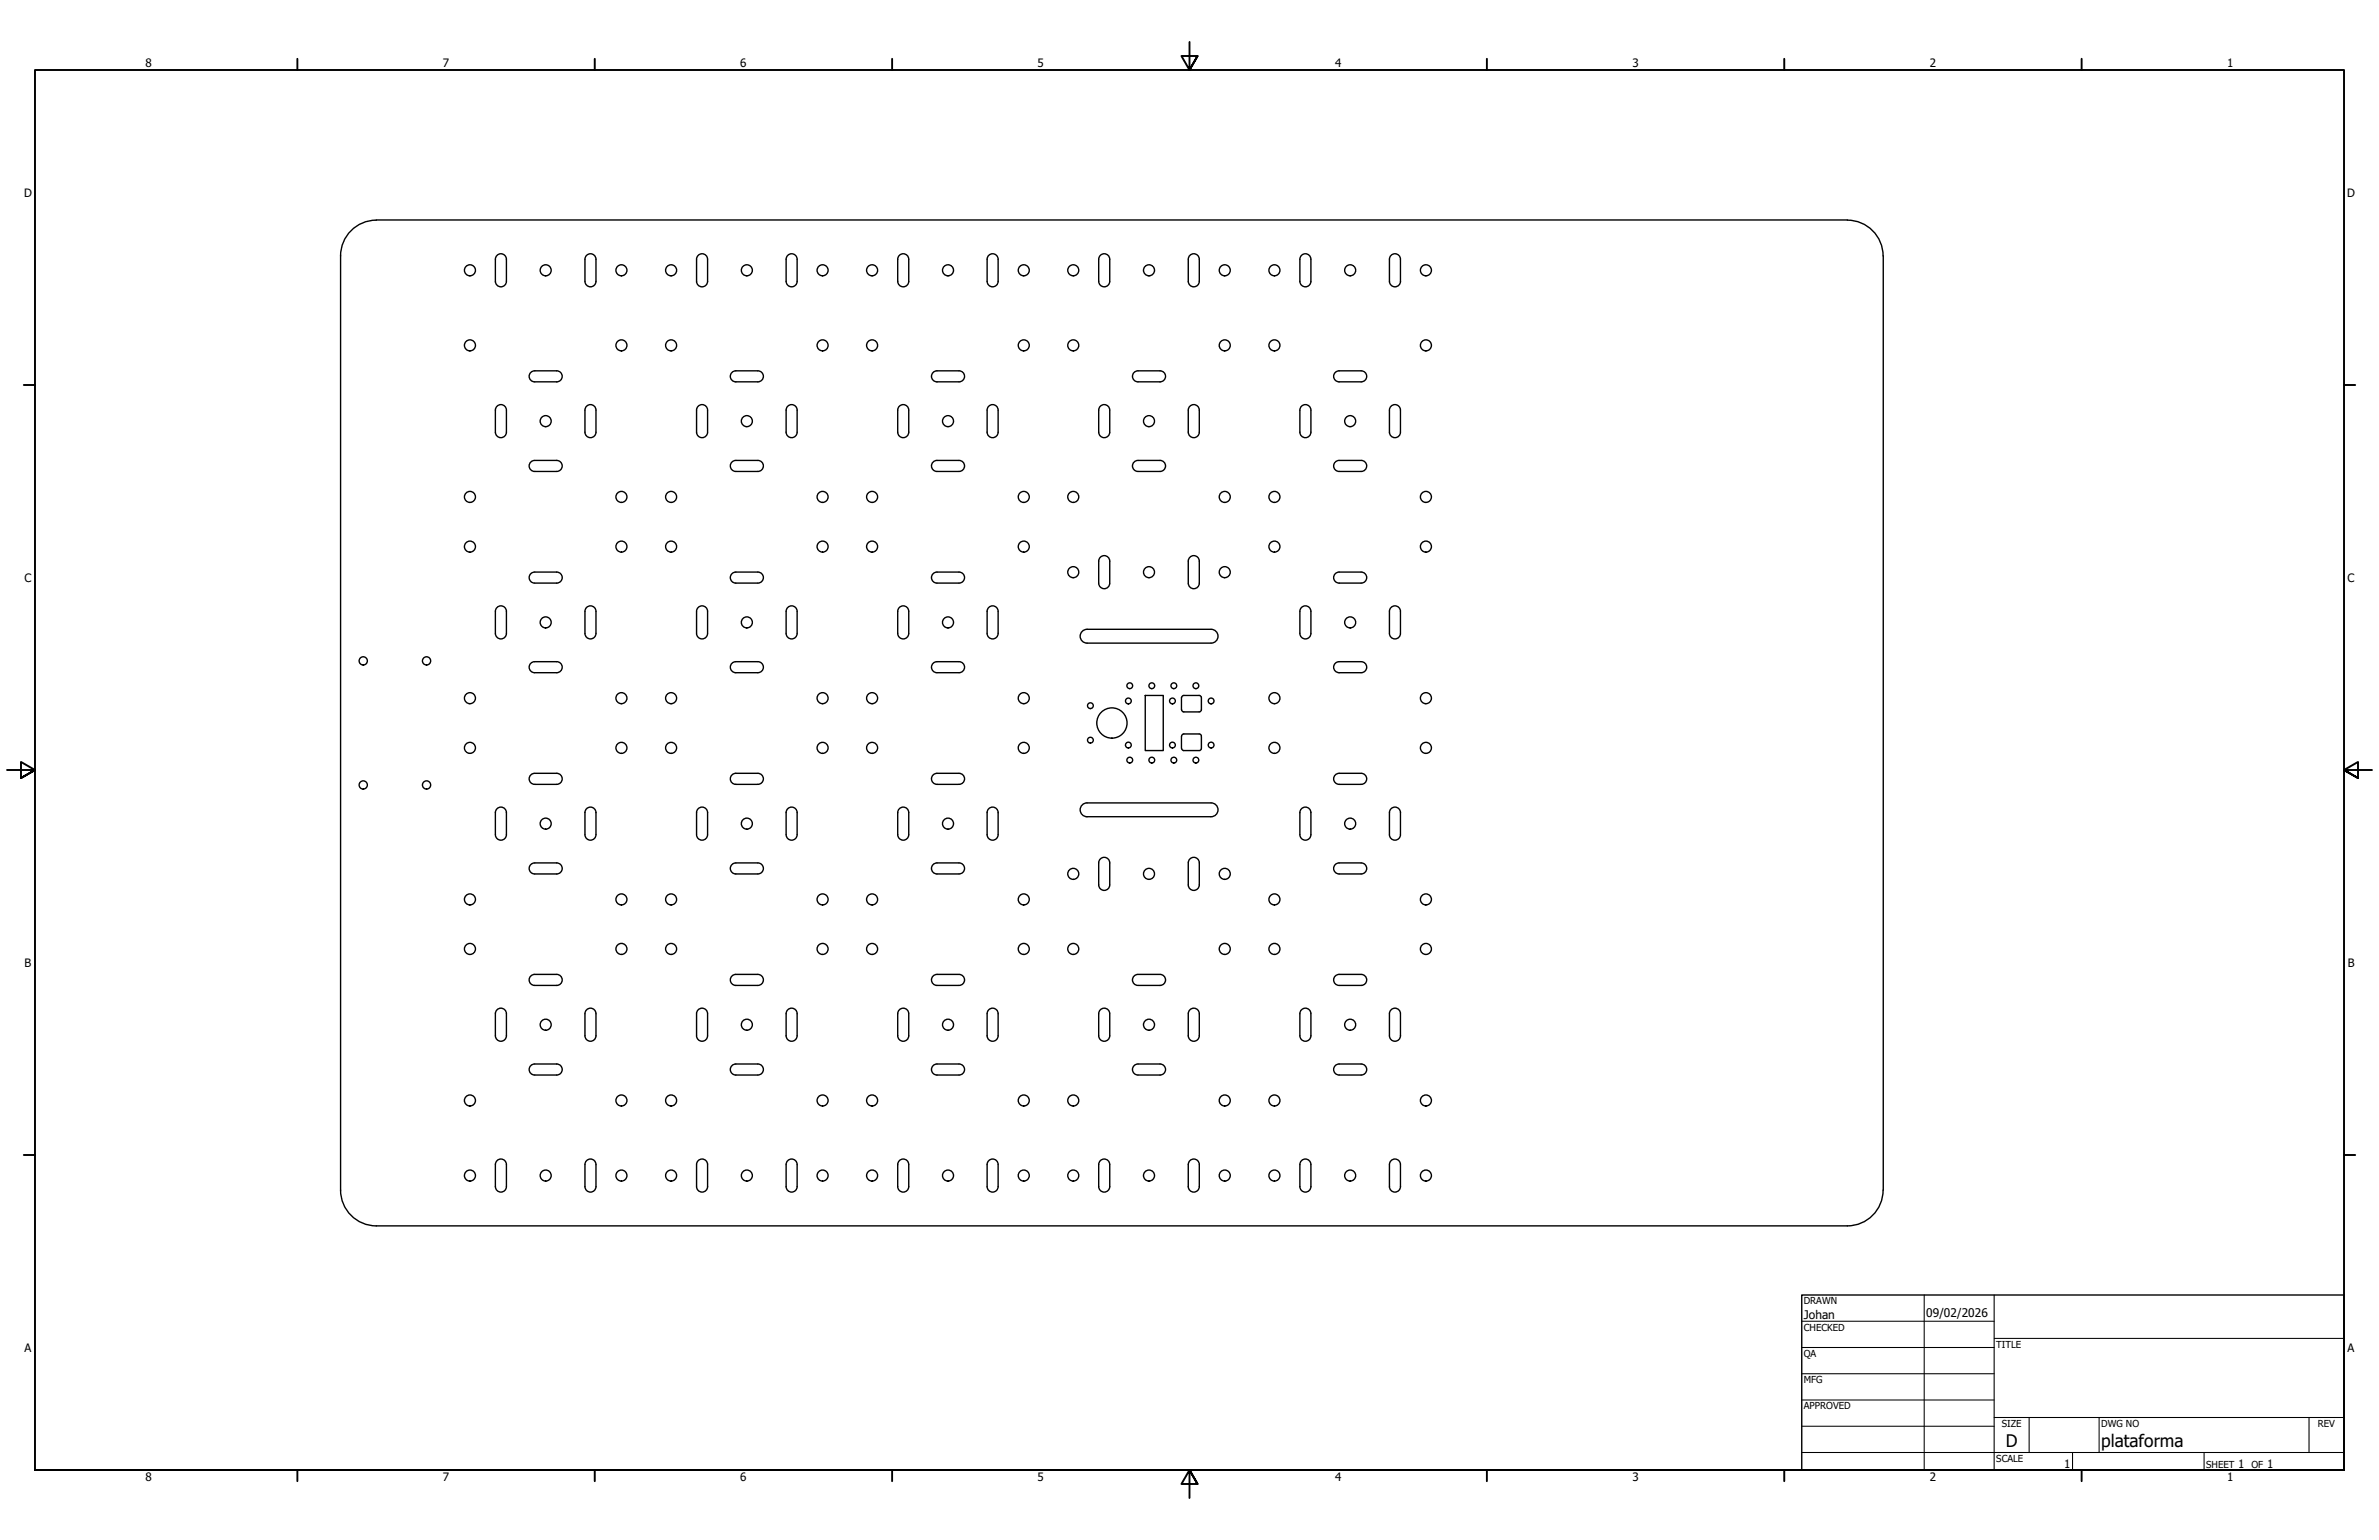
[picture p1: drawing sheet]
<svg xmlns="http://www.w3.org/2000/svg" width="864mm" height="559mm" viewBox="0 0 864 559" stroke-linecap="round" stroke-linejoin="round" font-family="sans-serif">
<defs><g id="words">
<g font-size="6.3">
<text x="728.1" y="524.9">D</text>
<text x="762.8" y="525">plataforma</text>
</g>
<g font-size="4.3">
<text x="654.8" y="478.6">Johan</text>
<text x="699.3" y="478">09/02/2026</text>
</g>
<g font-size="4.2">
<text x="52.8" y="24.4">8</text>
<text x="160.8" y="24.4">7</text>
<text x="268.7" y="24.4">6</text>
<text x="376.7" y="24.4">5</text>
<text x="484.6" y="24.4">4</text>
<text x="592.6" y="24.4">3</text>
<text x="700.5" y="24.4">2</text>
<text x="808.5" y="24.4">1</text>
<text x="8.8" y="71.4">D</text>
<text x="852" y="71.4">D</text>
<text x="8.9" y="211.1">C</text>
<text x="852.2" y="211.1">C</text>
<text x="9" y="350.8">B</text>
<text x="852.2" y="350.8">B</text>
<text x="8.9" y="490.5">A</text>
<text x="852.2" y="490.5">A</text>
<text x="749.3" y="532.6">1</text>
<text x="812.4" y="532.6">1</text>
<text x="823" y="532.6">1</text>
<text x="52.8" y="537.5">8</text>
<text x="160.8" y="537.5">7</text>
<text x="268.7" y="537.5">6</text>
<text x="376.7" y="537.5">5</text>
<text x="484.6" y="537.5">4</text>
<text x="592.6" y="537.5">3</text>
<text x="700.5" y="537.5">2</text>
<text x="808.5" y="537.5">1</text>
</g>
<g font-size="3.5">
<text x="654.8" y="473.2">DRAWN</text>
<text x="654.8" y="482.8">CHECKED</text>
<text x="724.7" y="488.9">TITLE</text>
<text x="654.8" y="492.3">QA</text>
<text x="654.8" y="501.8">MFG</text>
<text x="654.8" y="511.4">APPROVED</text>
<text x="726.7" y="517.7">SIZE</text>
<text x="762.8" y="517.7">DWG NO</text>
<text x="841.4" y="517.7">REV</text>
<text x="724.7" y="530.4">SCALE</text>
<text x="800.9" y="532.6">SHEET</text>
<text x="817.4" y="532.6">OF</text>
</g>
</g></defs>
<!-- layer: Visible (ANSI) -->
<g fill="none" stroke="#000" stroke-width=".51">
<path d="M670.6 79.9a13 13 0 0 1 13 13M670.6 79.8l-534 .1a13 13 0 0 0-13 13v339M180.4 92.7a2 2 0 0 1 2.2-.5 2 2 0 0 1 1.2 1.9v8a2 2 0 0 1-2 2 2 2 0 0 1-2-2v-8zM212.9 92.7a2 2 0 0 1 2.2-.5 2 2 0 0 1 1.2 1.9v8a2 2 0 0 1-1.9 2 2 2 0 0 1-2.1-2v-8zM253.4 92.7a2 2 0 0 1 2.2-.5 2 2 0 0 1 1.3 1.9v8a2 2 0 0 1-2 2 2 2 0 0 1-2-2v-8zM286 92.7a2 2 0 0 1 2.1-.5 2 2 0 0 1 1.3 1.9v8a2 2 0 0 1-2 2 2 2 0 0 1-2-2v-8zM326.5 92.7a2 2 0 0 1 2.2-.5 2 2 0 0 1 1.2 1.9v8a2 2 0 0 1-2 2 2 2 0 0 1-2-2v-8zM358.9 92.7a2 2 0 0 1 2.2-.5 2 2 0 0 1 1.2 1.9v8a2 2 0 0 1-2 2 2 2 0 0 1-2-2v-8zM399.4 92.7a2 2 0 0 1 2.2-.5 2 2 0 0 1 1.2 1.9v8a2 2 0 0 1-2 2 2 2 0 0 1-2-2v-8zM431.9 92.7a2 2 0 0 1 2.2-.5 2 2 0 0 1 1.3 1.9v8a2 2 0 0 1-2 2 2 2 0 0 1-2-2v-8zM472.5 92.7a2 2 0 0 1 2.1-.5 2 2 0 0 1 1.3 1.9v8a2 2 0 0 1-2 2 2 2 0 0 1-2-2v-8zM505 92.7a2 2 0 0 1 2.2-.5 2 2 0 0 1 1.2 1.9v8a2 2 0 0 1-2 2 2 2 0 0 1-2-2v-8z"/>
<path d="M683.6 92.8v339.1M192.7 135.1l1.4-.5h8a2 2 0 0 1 2 2 2 2 0 0 1-2 2h-8a2 2 0 0 1-1.9-1.3 2 2 0 0 1 .5-2.2zM265.7 135.1l1.4-.5h8a2 2 0 0 1 2 2 2 2 0 0 1-2 2h-8a2 2 0 0 1-1.8-1.3 2 2 0 0 1 .4-2.2zM338.7 135.1l1.4-.5h8a2 2 0 0 1 2 2 2 2 0 0 1-2 2h-8a2 2 0 0 1-1.8-1.3 2 2 0 0 1 .4-2.2zM411.7 135.1l1.4-.5h8a2 2 0 0 1 2 2 2 2 0 0 1-2 2h-8a2 2 0 0 1-1.8-1.3 2 2 0 0 1 .4-2.2zM486.1 138.6h8M486.1 134.6h8M486.1 134.6a2 2 0 0 0-2 2 2 2 0 0 0 2 2M494.1 134.6a2 2 0 0 1 2 2 2 2 0 0 1-2 2M180.4 147.4a2 2 0 0 1 2.2-.4 2 2 0 0 1 1.2 1.8v8a2 2 0 0 1-2 2 2 2 0 0 1-2-2v-8zM212.9 147.4a2 2 0 0 1 2.2-.4 2 2 0 0 1 1.2 1.8v8a2 2 0 0 1-2 2 2 2 0 0 1-2-2v-8zM253.4 147.4a2 2 0 0 1 2.2-.4 2 2 0 0 1 1.3 1.8v8a2 2 0 0 1-2 2 2 2 0 0 1-2-2v-8z"/>
<path d="M286 147.4a2 2 0 0 1 2.1-.4 2 2 0 0 1 1.3 1.8v8a2 2 0 0 1-2 2 2 2 0 0 1-2-2v-8zM326.5 147.4a2 2 0 0 1 2.2-.4 2 2 0 0 1 1.2 1.8v8a2 2 0 0 1-2 2 2 2 0 0 1-2-2v-8zM358.9 147.4a2 2 0 0 1 2.2-.4 2 2 0 0 1 1.2 1.8v8a2 2 0 0 1-2 2 2 2 0 0 1-2-2v-8zM399.4 147.4a2 2 0 0 1 2.2-.4 2 2 0 0 1 1.2 1.8v8a2 2 0 0 1-2 2 2 2 0 0 1-2-2v-8zM431.9 147.4a2 2 0 0 1 2.2-.4 2 2 0 0 1 1.3 1.8v8a2 2 0 0 1-2 2 2 2 0 0 1-2-2v-8zM472.5 147.4a2 2 0 0 1 2.1-.4 2 2 0 0 1 1.3 1.8v8a2 2 0 0 1-2 2 2 2 0 0 1-2-2v-8zM505 147.4a2 2 0 0 1 2.2-.4 2 2 0 0 1 1.2 1.8v8a2 2 0 0 1-2 2 2 2 0 0 1-2-2v-8zM192.7 167.7l1.4-.6h8a2 2 0 0 1 2 2 2 2 0 0 1-2 2h-8a2 2 0 0 1-1.9-1.3 2 2 0 0 1 .5-2.1zM265.7 167.7l1.4-.6h8a2 2 0 0 1 2 2 2 2 0 0 1-2 2h-8a2 2 0 0 1-1.8-1.3 2 2 0 0 1 .4-2.1zM338.7 167.7l1.4-.6h8a2 2 0 0 1 2 2 2 2 0 0 1-2 2h-8a2 2 0 0 1-1.8-1.3 2 2 0 0 1 .4-2.1zM411.7 167.7l1.4-.6h8a2 2 0 0 1 2 2 2 2 0 0 1-2 2h-8a2 2 0 0 1-1.8-1.3 2 2 0 0 1 .4-2.1zM486.1 171.1h8"/>
<path d="M486.1 167.1h8M486.1 167.1a2 2 0 0 0-2 2 2 2 0 0 0 2 2M494.1 167.1a2 2 0 0 1 2 2 2 2 0 0 1-2 2M192.7 208.2l1.4-.6h8a2 2 0 0 1 2 2 2 2 0 0 1-2 2h-8a2 2 0 0 1-1.9-1.3 2 2 0 0 1 .5-2.1zM265.7 208.2l1.4-.6h8a2 2 0 0 1 2 2 2 2 0 0 1-2 2h-8a2 2 0 0 1-1.8-1.3 2 2 0 0 1 .4-2.1zM338.7 208.2l1.4-.6h8a2 2 0 0 1 2 2 2 2 0 0 1-2 2h-8a2 2 0 0 1-1.8-1.3 2 2 0 0 1 .4-2.1zM398.8 203.6a2 2 0 0 1 2-2 2 2 0 0 1 2 2M398.8 203.6v8M398.8 211.6a2 2 0 0 0 2 2 2 2 0 0 0 2-2M402.8 203.6v8M431.4 211.6a2 2 0 0 0 2 2 2 2 0 0 0 2-2M431.4 203.6a2 2 0 0 1 2-2 2 2 0 0 1 2 2"/>
<path d="M431.4 203.6v8M435.4 203.6v8M486.1 211.6h8M486.1 207.6h8M486.1 207.6a2 2 0 0 0-2 2 2 2 0 0 0 2 2M494.1 207.6a2 2 0 0 1 2 2 2 2 0 0 1-2 2M179.8 229.8a2 2 0 0 0 2 2 2 2 0 0 0 2-2M179.8 221.8a2 2 0 0 1 2-2 2 2 0 0 1 2 2M179.8 221.9v7.9M183.8 221.9v7.9M212.3 229.8a2 2 0 0 0 2 2 2 2 0 0 0 2-2M212.3 221.8a2 2 0 0 1 2-2 2 2 0 0 1 2 2"/>
<path d="M212.3 221.9v7.9M216.3 221.9v7.9M252.9 229.8a2 2 0 0 0 2 2 2 2 0 0 0 2-2M252.9 221.8a2 2 0 0 1 2-2 2 2 0 0 1 2 2M252.9 221.9v7.9M256.9 221.9v7.9M285.4 229.8a2 2 0 0 0 2 2 2 2 0 0 0 2-2M285.4 221.8a2 2 0 0 1 2-2 2 2 0 0 1 2 2M285.4 221.9v7.9M289.4 221.9v7.9M325.9 229.8a2 2 0 0 0 2 2 2 2 0 0 0 2-2M325.9 221.8a2 2 0 0 1 2-2 2 2 0 0 1 2 2"/>
<path d="M325.9 221.9v7.9M329.9 221.9v7.9M358.3 229.8a2 2 0 0 0 2 2 2 2 0 0 0 2-2M358.3 221.8a2 2 0 0 1 2-2 2 2 0 0 1 2 2M358.3 221.9v7.9M362.3 221.9v7.9M393.1 228.9l1.5-.6h45a2.51 2.51 0 0 1 2.6 2.6 2.51 2.51 0 0 1-2.6 2.5h-45a2.51 2.51 0 0 1-2.3-1.7 2.51 2.51 0 0 1 .8-2.8zM471.9 221.9v7.9M471.9 229.8a2 2 0 0 0 2 2 2 2 0 0 0 2-2M471.9 221.8a2 2 0 0 1 2-2 2 2 0 0 1 2 2M475.9 221.9v7.9M504.4 229.8a2 2 0 0 0 2 2 2 2 0 0 0 2-2"/>
<path d="M504.4 221.8a2 2 0 0 1 2-2 2 2 0 0 1 2 2M504.4 221.9v7.9M508.4 221.9v7.9M192.7 240.7l1.4-.6h8a2 2 0 0 1 2 2 2 2 0 0 1-2 2h-8a2 2 0 0 1-1.9-1.2 2 2 0 0 1 .5-2.2zM265.7 240.7l1.4-.6h8a2 2 0 0 1 2 2 2 2 0 0 1-2 2h-8a2 2 0 0 1-1.8-1.2 2 2 0 0 1 .4-2.2zM338.7 240.7l1.4-.6h8a2 2 0 0 1 2 2 2 2 0 0 1-2 2h-8a2 2 0 0 1-1.8-1.2 2 2 0 0 1 .4-2.2zM415.7 252.3h6.6v20.1h-6.6zM428.9 253.1v4.5M428.9 257.5l.3 .6 .5 .2h5.6M435.3 252.3h-5.6l-.5 .3-.3 .5M435.3 252.3l.6 .3 .2 .5v4.5l-.2 .5-.6 .2M486.1 244.1h8"/>
<path d="M486.1 240.1h8M486.1 240.1a2 2 0 0 0-2 2 2 2 0 0 0 2 2M494.1 240.1a2 2 0 0 1 2 2 2 2 0 0 1-2 2M428.9 267.1v4.4M428.9 271.6l.3 .5 .5 .3h5.6M435.3 266.3h-5.6l-.5 .3-.3 .5M435.3 266.3l.6 .3 .2 .5M436.1 267.1v4.5l-.2 .5-.6 .3M180.4 293.4a2 2 0 0 1 2.2-.4 2 2 0 0 1 1.2 1.8v8.1a2 2 0 0 1-2 2 2 2 0 0 1-2-2v-8zM192.7 281.2l1.4-.6h8a2 2 0 0 1 2 2 2 2 0 0 1-2 2h-8a2 2 0 0 1-1.9-1.2 2 2 0 0 1 .5-2.2zM212.9 293.4a2 2 0 0 1 2.2-.4 2 2 0 0 1 1.2 1.8v8.1a2 2 0 0 1-2 2 2 2 0 0 1-2-2v-8zM253.4 293.4a2 2 0 0 1 2.2-.4 2 2 0 0 1 1.3 1.8v8.1a2 2 0 0 1-2 2 2 2 0 0 1-2-2v-8z"/>
<path d="M265.7 281.2l1.4-.6h8a2 2 0 0 1 2 2 2 2 0 0 1-2 2h-8a2 2 0 0 1-1.8-1.2 2 2 0 0 1 .4-2.2zM286 293.4a2 2 0 0 1 2.1-.4 2 2 0 0 1 1.3 1.8v8.1a2 2 0 0 1-2 2 2 2 0 0 1-2-2v-8zM326.5 293.4a2 2 0 0 1 2.1-.4 2 2 0 0 1 1.3 1.8v8.1a2 2 0 0 1-2 2 2 2 0 0 1-2-2v-8zM338.7 281.2l1.4-.6h8a2 2 0 0 1 2 2 2 2 0 0 1-2 2h-8a2 2 0 0 1-1.8-1.2 2 2 0 0 1 .4-2.2zM358.9 293.4a2 2 0 0 1 2.2-.4 2 2 0 0 1 1.2 1.8v8.1a2 2 0 0 1-2 2 2 2 0 0 1-2-2v-8zM393.1 291.9l1.5-.6h45a2.51 2.51 0 0 1 2.6 2.6 2.51 2.51 0 0 1-2.6 2.5h-45a2.51 2.51 0 0 1-2.3-1.7 2.51 2.51 0 0 1 .8-2.8zM472.5 293.4a2 2 0 0 1 2.1-.4 2 2 0 0 1 1.3 1.8v8.1a2 2 0 0 1-2 2 2 2 0 0 1-2-2v-8zM486.1 284.6h8M486.1 280.6h8M486.1 280.6a2 2 0 0 0-2 2 2 2 0 0 0 2 2M494.1 280.6a2 2 0 0 1 2 2 2 2 0 0 1-2 2M505 293.4a2 2 0 0 1 2.1-.4 2 2 0 0 1 1.3 1.8v8.1a2 2 0 0 1-2 2 2 2 0 0 1-2-2v-8z"/>
<path d="M192.7 313.7l1.4-.6h8a2 2 0 0 1 2 2 2 2 0 0 1-2 2h-8a2 2 0 0 1-1.9-1.2 2 2 0 0 1 .5-2.2zM265.7 313.7l1.4-.6h8a2 2 0 0 1 2 2 2 2 0 0 1-2 2h-8a2 2 0 0 1-1.8-1.2 2 2 0 0 1 .4-2.2zM338.7 313.7l1.4-.6h8a2 2 0 0 1 2 2 2 2 0 0 1-2 2h-8a2 2 0 0 1-1.8-1.2 2 2 0 0 1 .4-2.2zM399.4 311.7a2 2 0 0 1 2.2-.5 2 2 0 0 1 1.2 1.9v8a2 2 0 0 1-1.9 2 2 2 0 0 1-2.1-2v-8zM431.9 311.7a2 2 0 0 1 2.2-.5 2 2 0 0 1 1.3 1.9v8a2 2 0 0 1-2 2 2 2 0 0 1-2-2v-8zM486.1 317.1h8M486.1 313.1h8M486.1 313.1a2 2 0 0 0-2 2 2 2 0 0 0 2 2M494.1 313.1a2 2 0 0 1 2 2 2 2 0 0 1-2 2M192.7 354.2l1.4-.6h8a2 2 0 0 1 2 2 2 2 0 0 1-2 2h-8a2 2 0 0 1-1.9-1.3 2 2 0 0 1 .5-2.1zM265.7 354.2l1.4-.6h8a2 2 0 0 1 2 2 2 2 0 0 1-2 2h-8a2 2 0 0 1-1.8-1.3 2 2 0 0 1 .4-2.1zM338.7 354.2l1.4-.6h8a2 2 0 0 1 2 2 2 2 0 0 1-2 2h-8a2 2 0 0 1-1.8-1.3 2 2 0 0 1 .4-2.1z"/>
<path d="M411.7 354.2l1.4-.6h8a2 2 0 0 1 2 2 2 2 0 0 1-2 2h-8a2 2 0 0 1-1.8-1.3 2 2 0 0 1 .4-2.1zM486.1 357.6h8M486.1 353.6h8M486.1 353.6a2 2 0 0 0-2 2 2 2 0 0 0 2 2M494.1 353.6a2 2 0 0 1 2 2 2 2 0 0 1-2 2M179.8 375.8a2 2 0 0 0 2 2 2 2 0 0 0 2-2M179.8 375.9v-8.1a2 2 0 0 1 2-2 2 2 0 0 1 2 2v8.1M212.3 375.8a2 2 0 0 0 2 2 2 2 0 0 0 2-2M212.3 375.9v-8.1a2 2 0 0 1 2-2 2 2 0 0 1 2 2v8.1M252.9 375.8a2 2 0 0 0 2 2 2 2 0 0 0 2-2M252.9 375.9v-8.1a2 2 0 0 1 2-2 2 2 0 0 1 2 2v8.1M285.4 375.8a2 2 0 0 0 2 2 2 2 0 0 0 2-2"/>
<path d="M285.4 375.9v-8.1a2 2 0 0 1 2-2 2 2 0 0 1 2 2v8.1M325.9 375.8a2 2 0 0 0 2 2 2 2 0 0 0 2-2M325.9 375.9v-8.1a2 2 0 0 1 2-2 2 2 0 0 1 2 2v8.1M358.3 375.8a2 2 0 0 0 2 2 2 2 0 0 0 2-2M358.3 375.9v-8.1a2 2 0 0 1 2-2 2 2 0 0 1 2 2v8.1M398.8 375.9v-8.1a2 2 0 0 1 2-2 2 2 0 0 1 2 2v8.1M398.8 375.8a2 2 0 0 0 2 2 2 2 0 0 0 2-2M431.4 375.8a2 2 0 0 0 2 2 2 2 0 0 0 2-2M431.4 375.9v-8.1a2 2 0 0 1 2-2 2 2 0 0 1 2 2v8.1M471.9 375.9v-8.1a2 2 0 0 1 2-2 2 2 0 0 1 2 2v8.1M471.9 375.8a2 2 0 0 0 2 2 2 2 0 0 0 2-2M504.4 375.8a2 2 0 0 0 2 2 2 2 0 0 0 2-2"/>
<path d="M504.4 375.9v-8.1a2 2 0 0 1 2-2 2 2 0 0 1 2 2v8.1M192.7 386.7l1.4-.6h8a2 2 0 0 1 2 2 2 2 0 0 1-2 2h-8a2 2 0 0 1-1.9-1.3 2 2 0 0 1 .5-2.1zM265.7 386.7l1.4-.6h8a2 2 0 0 1 2 2 2 2 0 0 1-2 2h-8a2 2 0 0 1-1.8-1.3 2 2 0 0 1 .4-2.1zM338.7 386.7l1.4-.6h8a2 2 0 0 1 2 2 2 2 0 0 1-2 2h-8a2 2 0 0 1-1.8-1.3 2 2 0 0 1 .4-2.1zM411.7 386.7l1.4-.6h8a2 2 0 0 1 2 2 2 2 0 0 1-2 2h-8a2 2 0 0 1-1.8-1.3 2 2 0 0 1 .4-2.1zM486.1 390.1h8M486.1 386.1h8M486.1 386.1a2 2 0 0 0-2 2 2 2 0 0 0 2 2M494.1 386.1a2 2 0 0 1 2 2 2 2 0 0 1-2 2M123.6 431.8a13 13 0 0 0 13 13h534M179.8 430.6a2 2 0 0 0 2 2 2 2 0 0 0 2-2M179.8 422.6a2 2 0 0 1 2-2 2 2 0 0 1 2 2"/>
<path d="M179.8 422.6v8M183.8 422.6v8M212.3 422.6a2 2 0 0 1 2-2 2 2 0 0 1 2 2M212.3 430.6a2 2 0 0 0 2 2 2 2 0 0 0 2-2M212.3 422.6v8M216.3 422.6v8M252.9 430.6a2 2 0 0 0 2 2 2 2 0 0 0 2-2M252.9 422.6a2 2 0 0 1 2-2 2 2 0 0 1 2 2M252.9 422.6v8M256.9 422.6v8M285.4 430.6a2 2 0 0 0 2 2 2 2 0 0 0 2-2M285.4 422.6a2 2 0 0 1 2-2 2 2 0 0 1 2 2"/>
<path d="M285.4 422.6v8M289.4 422.6v8M325.9 422.6a2 2 0 0 1 2-2 2 2 0 0 1 2 2M325.9 430.6a2 2 0 0 0 2 2 2 2 0 0 0 2-2M325.9 422.6v8M329.9 422.6v8M358.3 430.6a2 2 0 0 0 2 2 2 2 0 0 0 2-2M358.3 422.6a2 2 0 0 1 2-2 2 2 0 0 1 2 2M358.3 422.6v8M362.3 422.6v8M398.8 422.6a2 2 0 0 1 2-2 2 2 0 0 1 2 2M398.8 422.6v8"/>
<path d="M398.8 430.6a2 2 0 0 0 2 2 2 2 0 0 0 2-2M402.8 422.6v8M431.4 430.6a2 2 0 0 0 2 2 2 2 0 0 0 2-2M431.4 422.6a2 2 0 0 1 2-2 2 2 0 0 1 2 2M431.4 422.6v8M435.4 422.6v8M471.9 422.6a2 2 0 0 1 2-2 2 2 0 0 1 2 2M471.9 422.6v8M471.9 430.6a2 2 0 0 0 2 2 2 2 0 0 0 2-2M475.9 422.6v8M504.4 430.6a2 2 0 0 0 2 2 2 2 0 0 0 2-2M504.4 422.6a2 2 0 0 1 2-2 2 2 0 0 1 2 2"/>
<path d="M504.4 422.6v8M508.4 422.6v8M683.6 431.8a13 13 0 0 1-13 13"/>
<circle cx="170.6" cy="98.1" r="2"/>
<circle cx="198.1" cy="98.1" r="2"/>
<circle cx="225.6" cy="98.1" r="2"/>
<circle cx="243.6" cy="98.1" r="2"/>
<circle cx="271.1" cy="98.1" r="2"/>
<circle cx="298.6" cy="98.1" r="2"/>
<circle cx="316.6" cy="98.1" r="2"/>
<circle cx="344.1" cy="98.1" r="2"/>
<circle cx="371.6" cy="98.1" r="2"/>
<circle cx="389.6" cy="98.1" r="2"/>
<circle cx="417.1" cy="98.1" r="2"/>
<circle cx="444.6" cy="98.1" r="2"/>
<circle cx="462.6" cy="98.1" r="2"/>
<circle cx="490.1" cy="98.1" r="2"/>
<circle cx="517.6" cy="98.1" r="2"/>
<circle cx="170.6" cy="125.3" r="2"/>
<circle cx="225.6" cy="125.3" r="2"/>
<circle cx="243.6" cy="125.3" r="2"/>
<circle cx="298.6" cy="125.3" r="2"/>
<circle cx="316.6" cy="125.3" r="2"/>
<circle cx="371.6" cy="125.3" r="2"/>
<circle cx="389.6" cy="125.3" r="2"/>
<circle cx="444.6" cy="125.3" r="2"/>
<circle cx="462.6" cy="125.3" r="2"/>
<circle cx="517.6" cy="125.3" r="2"/>
<circle cx="198.1" cy="152.8" r="2"/>
<circle cx="271.1" cy="152.8" r="2"/>
<circle cx="344.1" cy="152.8" r="2"/>
<circle cx="417.1" cy="152.8" r="2"/>
<circle cx="490.1" cy="152.8" r="2"/>
<circle cx="170.6" cy="180.3" r="2"/>
<circle cx="170.6" cy="198.3" r="2"/>
<circle cx="225.6" cy="198.3" r="2"/>
<circle cx="225.6" cy="180.3" r="2"/>
<circle cx="243.6" cy="198.3" r="2"/>
<circle cx="243.6" cy="180.3" r="2"/>
<circle cx="298.6" cy="180.3" r="2"/>
<circle cx="298.6" cy="198.3" r="2"/>
<circle cx="316.6" cy="180.3" r="2"/>
<circle cx="316.6" cy="198.3" r="2"/>
<circle cx="371.6" cy="180.3" r="2"/>
<circle cx="371.6" cy="198.3" r="2"/>
<circle cx="389.6" cy="180.3" r="2"/>
<circle cx="444.6" cy="180.3" r="2"/>
<circle cx="462.6" cy="180.3" r="2"/>
<circle cx="462.6" cy="198.3" r="2"/>
<circle cx="517.6" cy="198.3" r="2"/>
<circle cx="517.6" cy="180.3" r="2"/>
<circle cx="389.6" cy="207.6" r="2"/>
<circle cx="417.1" cy="207.6" r="2"/>
<circle cx="444.6" cy="207.6" r="2"/>
<circle cx="131.9" cy="239.8" r="1.49"/>
<circle cx="154.8" cy="239.8" r="1.49"/>
<circle cx="198.1" cy="225.8" r="2"/>
<circle cx="271.1" cy="225.8" r="2"/>
<circle cx="344.1" cy="225.8" r="2"/>
<circle cx="490.1" cy="225.8" r="2"/>
<circle cx="170.6" cy="253.3" r="2"/>
<circle cx="225.6" cy="253.3" r="2"/>
<circle cx="243.6" cy="253.3" r="2"/>
<circle cx="298.6" cy="253.3" r="2"/>
<circle cx="316.6" cy="253.3" r="2"/>
<circle cx="371.6" cy="253.3" r="2"/>
<circle cx="395.8" cy="256.1" r="1.05"/>
<circle cx="409.6" cy="254.3" r="1.05"/>
<circle cx="410.1" cy="248.8" r="1.05"/>
<circle cx="418.1" cy="248.8" r="1.05"/>
<circle cx="425.6" cy="254.3" r="1.05"/>
<circle cx="426.1" cy="248.8" r="1.05"/>
<circle cx="434.1" cy="248.8" r="1.05"/>
<circle cx="439.6" cy="254.3" r="1.05"/>
<circle cx="462.6" cy="253.3" r="2"/>
<circle cx="517.6" cy="253.3" r="2"/>
<circle cx="170.6" cy="271.4" r="2"/>
<circle cx="225.6" cy="271.4" r="2"/>
<circle cx="243.6" cy="271.4" r="2"/>
<circle cx="298.6" cy="271.4" r="2"/>
<circle cx="316.6" cy="271.4" r="2"/>
<circle cx="371.6" cy="271.4" r="2"/>
<circle cx="395.8" cy="268.6" r="1.05"/>
<circle cx="403.6" cy="262.3" r="5.5"/>
<circle cx="409.6" cy="270.4" r="1.05"/>
<circle cx="410.1" cy="275.8" r="1.05"/>
<circle cx="418.1" cy="275.8" r="1.05"/>
<circle cx="425.6" cy="270.4" r="1.05"/>
<circle cx="426.1" cy="275.8" r="1.05"/>
<circle cx="434.1" cy="275.8" r="1.05"/>
<circle cx="439.6" cy="270.4" r="1.05"/>
<circle cx="462.6" cy="271.4" r="2"/>
<circle cx="517.6" cy="271.4" r="2"/>
<circle cx="131.9" cy="284.8" r="1.49"/>
<circle cx="154.8" cy="284.8" r="1.49"/>
<circle cx="198.1" cy="298.9" r="2"/>
<circle cx="271.1" cy="298.9" r="2"/>
<circle cx="344.1" cy="298.9" r="2"/>
<circle cx="490.1" cy="298.9" r="2"/>
<circle cx="389.6" cy="317.1" r="2"/>
<circle cx="417.1" cy="317.1" r="2"/>
<circle cx="444.6" cy="317.1" r="2"/>
<circle cx="170.6" cy="326.4" r="2"/>
<circle cx="225.6" cy="326.4" r="2"/>
<circle cx="243.6" cy="326.4" r="2"/>
<circle cx="298.6" cy="326.4" r="2"/>
<circle cx="316.6" cy="326.4" r="2"/>
<circle cx="371.6" cy="326.4" r="2"/>
<circle cx="462.6" cy="326.4" r="2"/>
<circle cx="517.6" cy="326.4" r="2"/>
<circle cx="170.6" cy="344.3" r="2"/>
<circle cx="225.6" cy="344.3" r="2"/>
<circle cx="243.6" cy="344.3" r="2"/>
<circle cx="298.6" cy="344.3" r="2"/>
<circle cx="316.6" cy="344.3" r="2"/>
<circle cx="371.6" cy="344.3" r="2"/>
<circle cx="389.6" cy="344.3" r="2"/>
<circle cx="444.6" cy="344.3" r="2"/>
<circle cx="462.6" cy="344.3" r="2"/>
<circle cx="517.6" cy="344.3" r="2"/>
<circle cx="198.1" cy="371.8" r="2"/>
<circle cx="271.1" cy="371.8" r="2"/>
<circle cx="344.1" cy="371.8" r="2"/>
<circle cx="417.1" cy="371.8" r="2"/>
<circle cx="490.1" cy="371.8" r="2"/>
<circle cx="170.6" cy="399.3" r="2"/>
<circle cx="225.6" cy="399.3" r="2"/>
<circle cx="243.6" cy="399.3" r="2"/>
<circle cx="298.6" cy="399.3" r="2"/>
<circle cx="316.6" cy="399.3" r="2"/>
<circle cx="371.6" cy="399.3" r="2"/>
<circle cx="389.6" cy="399.3" r="2"/>
<circle cx="444.6" cy="399.3" r="2"/>
<circle cx="462.6" cy="399.3" r="2"/>
<circle cx="517.6" cy="399.3" r="2"/>
<circle cx="170.6" cy="426.6" r="2"/>
<circle cx="198.1" cy="426.6" r="2"/>
<circle cx="225.6" cy="426.6" r="2"/>
<circle cx="243.6" cy="426.6" r="2"/>
<circle cx="271.1" cy="426.6" r="2"/>
<circle cx="298.6" cy="426.6" r="2"/>
<circle cx="316.6" cy="426.6" r="2"/>
<circle cx="344.1" cy="426.6" r="2"/>
<circle cx="371.6" cy="426.6" r="2"/>
<circle cx="389.6" cy="426.6" r="2"/>
<circle cx="417.1" cy="426.6" r="2"/>
<circle cx="444.6" cy="426.6" r="2"/>
<circle cx="462.6" cy="426.6" r="2"/>
<circle cx="490.1" cy="426.6" r="2"/>
<circle cx="517.6" cy="426.6" r="2"/>
</g>
<!-- layer: Border (ANSI) -->
<g fill="none" stroke="#000" stroke-width=".7">
<path d="M431.8 15.2v10.2l-2.9-5.1h5.8l-2.9 5.1 2.9-5.1M107.9 21.3v4.1M215.9 21.3v4.1M323.8 21.3v4.1M539.8 21.3v4.1M647.7 21.3v4.1M755.6 21.3v4.1M8.6 139.7h4.1M850.9 139.7h4.1M2.5 279.4h10.2l-5.1-2.9v5.8l5.1-2.9-5.1 2.9M861.1 279.4h-10.2l5.1-2.9v5.8l-5.1-2.9 5.1 2.9M8.6 419.1h4.1"/>
<path d="M850.9 419.1h4.1M12.7 533.4v-508h838.2v508h-838.2h838.2M107.9 533.4v4.1M215.9 533.4v4.1M323.8 533.4v4.1M434.7 538.5l-2.9-5.1 2.9 5.1h-5.8l2.9-5.1v10.2M539.8 533.4v4.1M647.7 533.4v4.1M755.6 533.4v4.1"/>
</g>
<!-- layer: Title (ANSI) -->
<g fill="none" stroke="#000" stroke-width=".38">
<path d="M654 479.4h69.9M698.5 469.9v63.5M723.9 469.9v63.5M654 488.9h69.9M654 498.5h69.9M723.9 485.6h127M654 508h69.9M654 517.5h69.9M723.9 514.3h127M736.6 514.3v12.7M762 514.3v12.7M838.2 514.3v12.7"/>
<path d="M654 527h196.9M752.3 527v6.4M800.1 527v6.4"/>
</g>
<path d="M654 469.9h196.9v63.5h-196.9z" fill="none" stroke="#000" stroke-width=".51"/>
<use href="#words"/>
</svg>
